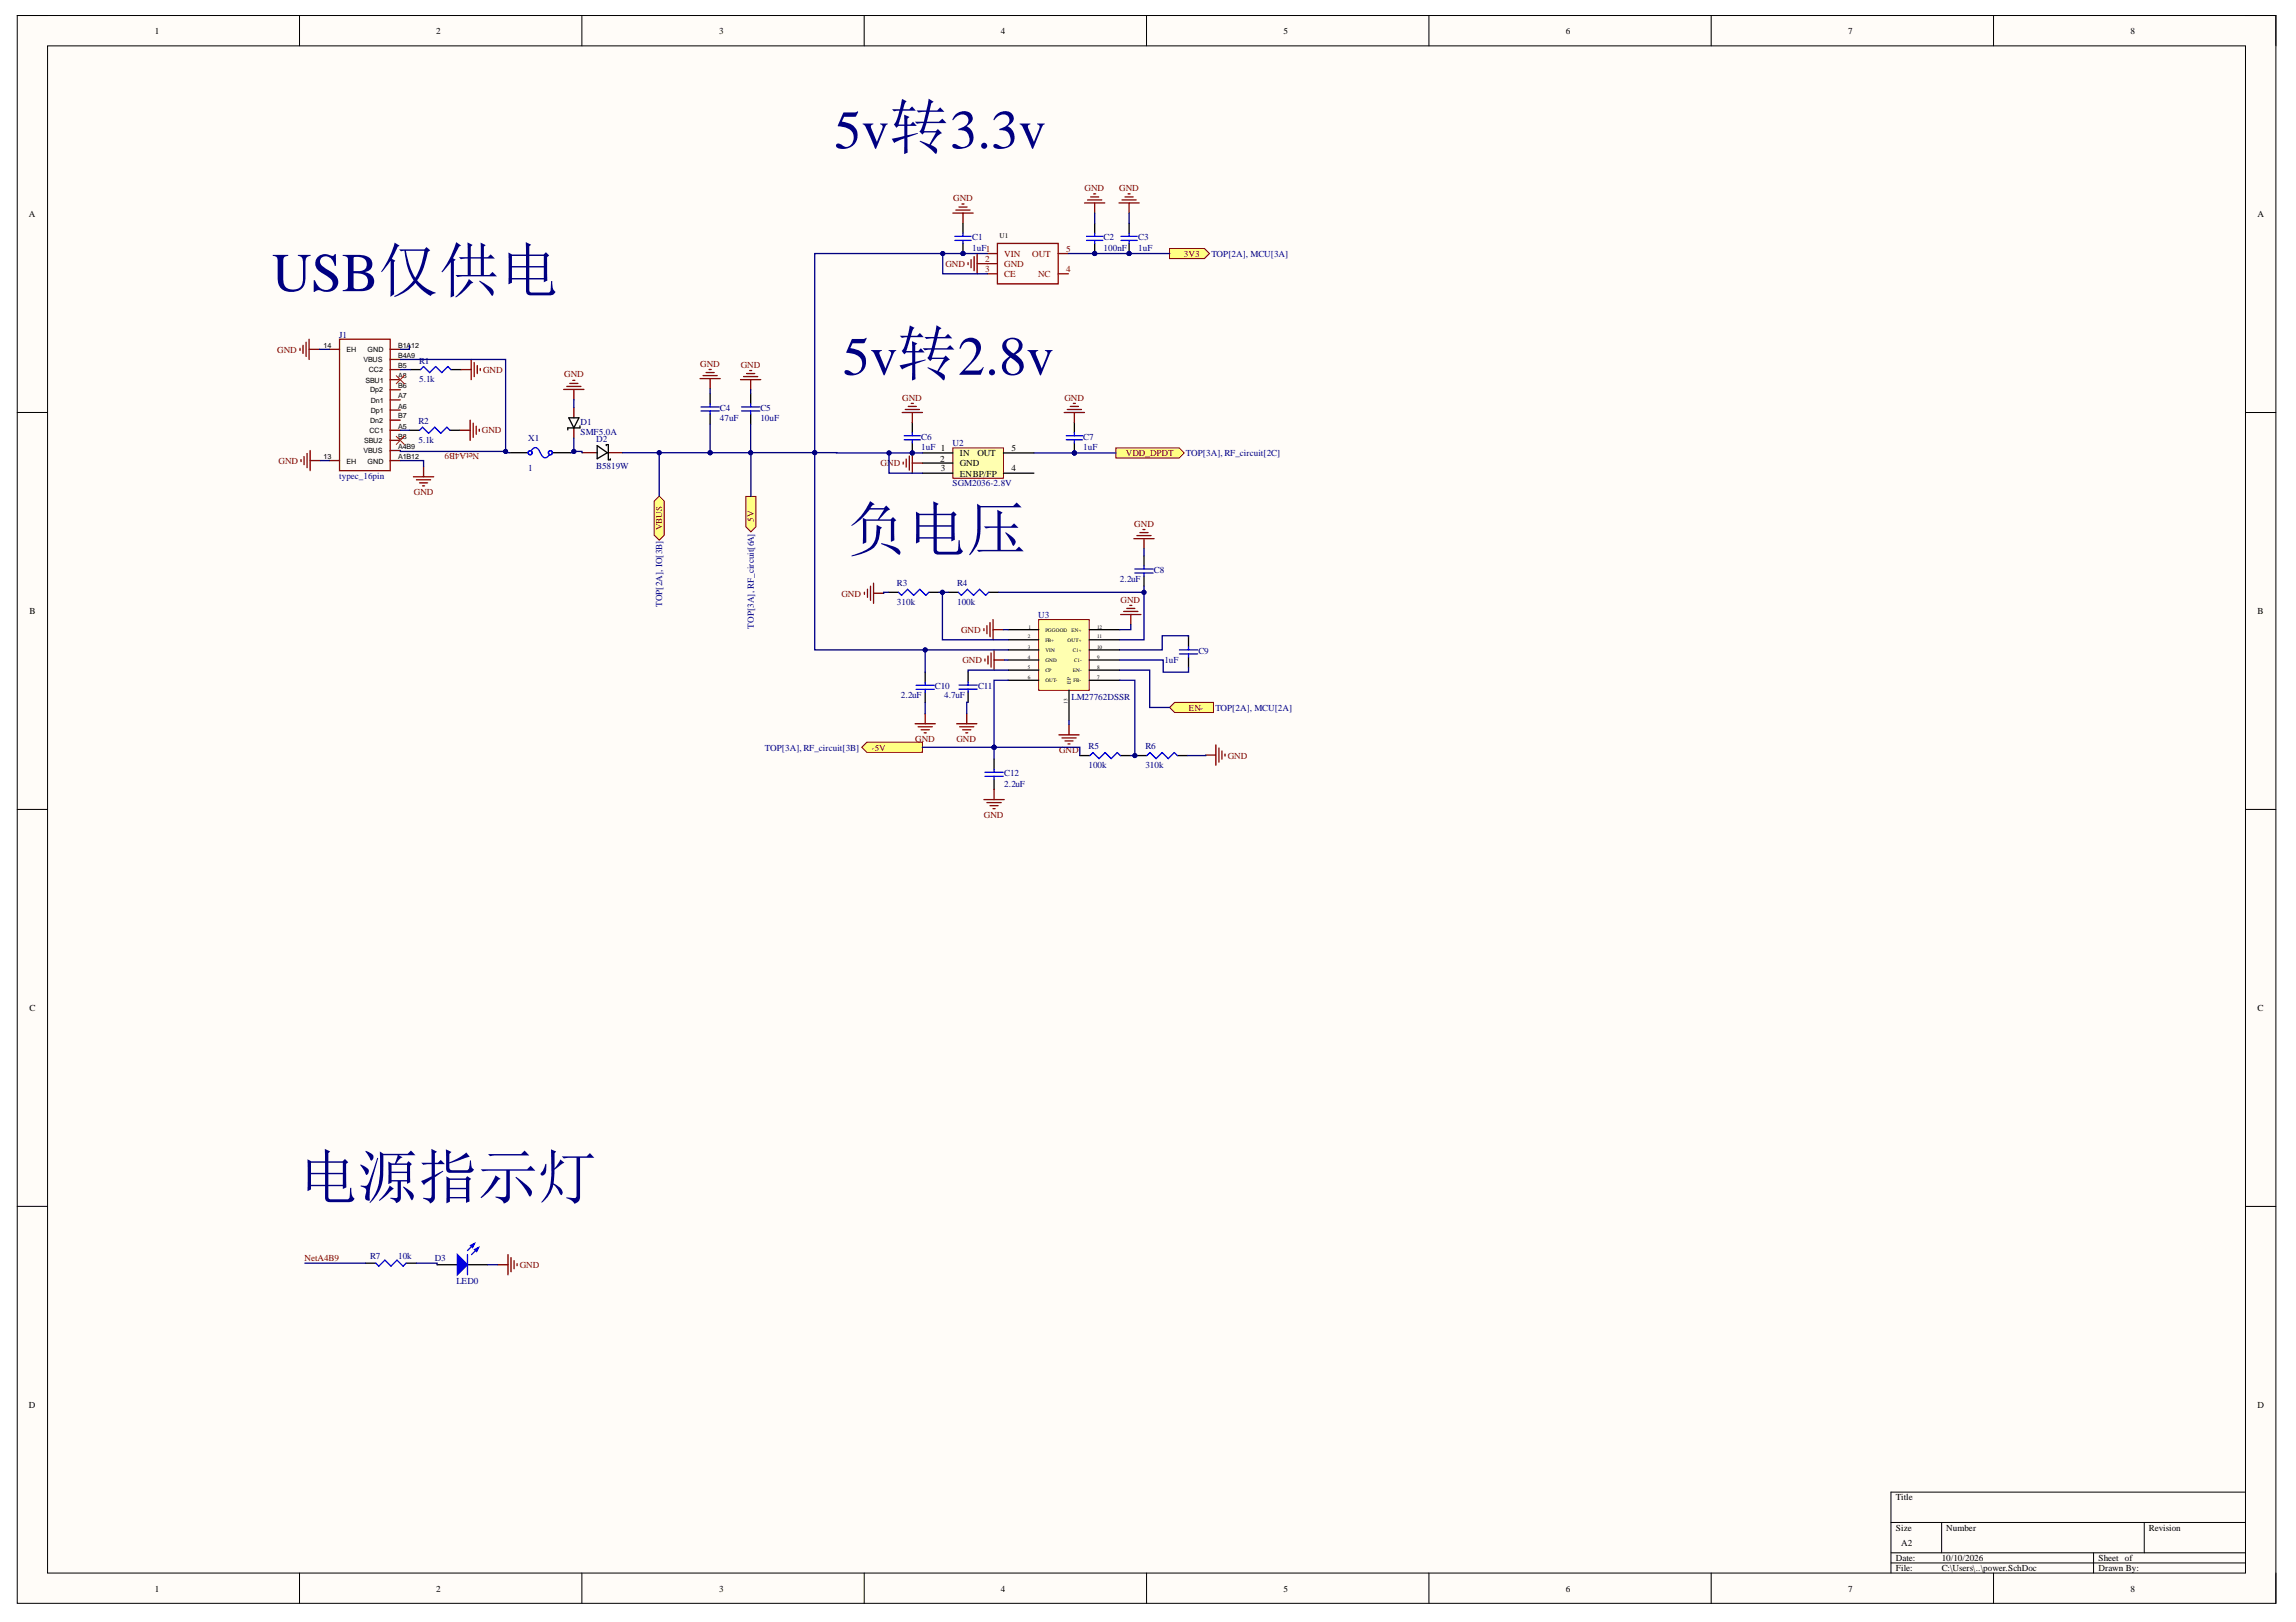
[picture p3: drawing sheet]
<svg xmlns="http://www.w3.org/2000/svg" width="297mm" height="210mm" viewBox="0 0 297 210" stroke-linecap="round" stroke-linejoin="round" font-family="sans-serif">
<defs><g id="words">
<g font-size="7.8" fill="#000080">
<text x="109.5" y="71.2">负电压</text>
<text x="38.6" y="155">电源指示灯</text>
</g>
<g font-size="7.1" fill="#000080">
<text x="107.9" y="19.2">5v转3.3v</text>
<text x="35.2" y="37.7">USB仅供电</text>
<text x="109" y="48.5">5v转2.8v</text>
</g>
<g font-size="1.2">
<text x="20" y="4.4">1</text>
<text x="56.4" y="4.4">2</text>
<text x="93" y="4.4">3</text>
<text x="129.5" y="4.4">4</text>
<text x="166" y="4.4">5</text>
<text x="202.6" y="4.4">6</text>
<text x="239.1" y="4.4">7</text>
<text x="275.6" y="4.4">8</text>
<text x="3.7" y="28.1">A</text>
<text x="292.1" y="28.1">A</text>
<text x="121.6" y="59.7">2</text>
<text x="124.2" y="59.1">IN</text>
<text x="126.4" y="59.1">OUT</text>
<text x="130.8" y="58.4">5</text>
<text x="121.7" y="61">3</text>
<text x="124.2" y="60.3">GND</text>
<text x="124.2" y="61.7">ENBP/FP</text>
<text x="130.8" y="61">4</text>
<text x="3.8" y="79.5">B</text>
<text x="292.1" y="79.5">B</text>
<text x="3.8" y="130.9">C</text>
<text x="292.1" y="130.9">C</text>
<text x="3.7" y="182.2">D</text>
<text x="292.1" y="182.2">D</text>
<text x="245.3" y="194.1">Title</text>
<text x="245.3" y="198.1">Size</text>
<text x="245.3" y="202">Date:</text>
<text x="245.3" y="203.3">File:</text>
<text x="246" y="200.1">A2</text>
<text x="251.2" y="202">10/10/2026</text>
<text x="251.2" y="203.3">C:\Users\..\power.SchDoc</text>
<text x="251.8" y="198.1">Number</text>
<text x="271.5" y="202">Sheet of</text>
<text x="271.5" y="203.3">Drawn By:</text>
<text x="278" y="198.1">Revision</text>
<text x="20" y="206">1</text>
<text x="56.4" y="206">2</text>
<text x="93" y="206">3</text>
<text x="129.5" y="206">4</text>
<text x="166" y="206">5</text>
<text x="202.6" y="206">6</text>
<text x="239.1" y="206">7</text>
<text x="275.6" y="206">8</text>
</g>
<g font-size="1.2" fill="#800000">
<text x="123.3" y="26">GND</text>
<text x="140.3" y="24.8">GND</text>
<text x="144.8" y="24.8">GND</text>
<text x="122.3" y="34.6">GND</text>
<text x="153.2" y="33.2">3V3</text>
<text x="35.9" y="45.6">GND</text>
<text x="90.6" y="47.5">GND</text>
<text x="95.8" y="47.6">GND</text>
<text x="62.5" y="48.2">GND</text>
<text x="73" y="48.8">GND</text>
<text x="116.7" y="51.9">GND</text>
<text x="137.7" y="51.9">GND</text>
<text x="36" y="60">GND</text>
<text x="62" y="58.6" transform="rotate(-180 62 58.6)">NetA4B9</text>
<text x="62.3" y="56.1">GND</text>
<text x="145.6" y="59.1">VDD_DPDT</text>
<text x="53.5" y="64">GND</text>
<text x="113.9" y="60.3">GND</text>
<text x="85.7" y="68.6" transform="rotate(-90 85.7 68.6)">VBUS</text>
<text x="97.5" y="67.5" transform="rotate(-90 97.5 67.5)">5V</text>
<text x="146.7" y="68.2">GND</text>
<text x="108.9" y="77.2">GND</text>
<text x="145" y="78">GND</text>
<text x="124.3" y="81.9">GND</text>
<text x="124.5" y="85.8">GND</text>
<text x="153.8" y="92">EN-</text>
<text x="112.7" y="97.2">-5V</text>
<text x="118.4" y="96.1">GND</text>
<text x="123.7" y="96.1">GND</text>
<text x="137" y="97.5">GND</text>
<text x="158.8" y="98.2">GND</text>
<text x="127.3" y="105.9">GND</text>
<text x="39.4" y="163.2">NetA4B9</text>
<text x="67.2" y="164.1">GND</text>
</g>
<g font-size="1.2" fill="#000080">
<text x="125.8" y="31.1">C1</text>
<text x="125.8" y="32.4">1uF1</text>
<text x="142.8" y="31.1">C2</text>
<text x="142.8" y="32.4">100nF</text>
<text x="147.3" y="31.1">C3</text>
<text x="147.3" y="32.4">1uF</text>
<text x="156.7" y="33.2">TOP[2A], MCU[3A]</text>
<text x="43.9" y="43.7">J1</text>
<text x="54.2" y="47.1">R1</text>
<text x="54.2" y="49.4">5.1k</text>
<text x="93.1" y="53.2">C4</text>
<text x="98.4" y="53.2">C5</text>
<text x="54.1" y="57.3">5.1k</text>
<text x="54.1" y="54.9">R2</text>
<text x="68.3" y="57">X1</text>
<text x="75.1" y="55">D1</text>
<text x="75.1" y="56.4">SMF5.0A</text>
<text x="77.1" y="57.2">D2</text>
<text x="93.1" y="54.5">47uF</text>
<text x="98.4" y="54.5">10uF</text>
<text x="119.2" y="56.9">C6</text>
<text x="119.2" y="58.2">1uF 1</text>
<text x="123.2" y="57.7">U2</text>
<text x="140.2" y="56.9">C7</text>
<text x="140.2" y="58.2">1uF</text>
<text x="153.4" y="59.1">TOP[3A], RF_circuit[2C]</text>
<text x="43.9" y="62">typec_16pin</text>
<text x="68.3" y="61">1</text>
<text x="77.1" y="60.7">B5819W</text>
<text x="123.2" y="62.9">SGM2036-2.8V</text>
<text x="116" y="75.9">R3</text>
<text x="123.8" y="75.9">R4</text>
<text x="144.9" y="75.3">2.2uF</text>
<text x="149.3" y="74.2">C8</text>
<text x="85.7" y="78.6" transform="rotate(-90 85.7 78.6)">TOP[2A], IO[3B]</text>
<text x="97.5" y="81.4" transform="rotate(-90 97.5 81.4)">TOP[3A], RF_circuit[6A]</text>
<text x="116" y="78.2">310k</text>
<text x="123.8" y="78.2">100k</text>
<text x="134.3" y="79.9">U3</text>
<text x="121" y="89.2">C10</text>
<text x="126.5" y="89.2">C11</text>
<text x="150.6" y="85.8">1uF</text>
<text x="155" y="84.7">C9</text>
<text x="116.6" y="90.3">2.2uF</text>
<text x="122.1" y="90.3">4.7uF</text>
<text x="138.6" y="90.6">LM27762DSSR</text>
<text x="157.2" y="92">TOP[2A], MCU[2A]</text>
<text x="99" y="97.2">TOP[3A], RF_circuit[3B]</text>
<text x="129.9" y="100.4">C12</text>
<text x="129.9" y="101.8">2.2uF</text>
<text x="140.8" y="99.4">100k</text>
<text x="140.8" y="97">R5</text>
<text x="148.2" y="99.4">310k</text>
<text x="148.2" y="97">R6</text>
<text x="47.9" y="163">R7</text>
<text x="51.5" y="163">10k</text>
<text x="56.2" y="163.1">D3</text>
<text x="59" y="166.2">LED0</text>
</g>
<g font-size="1.2" fill="#800">
<text x="127.5" y="35.2">3</text>
<text x="127.5" y="33.9">2</text>
<text x="129.9" y="35.8">CE</text>
<text x="129.9" y="34.6">GND</text>
<text x="129.9" y="33.2">VIN</text>
<text x="133.6" y="33.2">OUT</text>
<text x="134.3" y="35.8">NC</text>
<text x="138" y="32.6">5</text>
<text x="138" y="35.2">4</text>
</g>
<g font-size=".9">
<text x="129.3" y="30.8">U1</text>
<text x="41.9" y="45">14</text>
<text x="44.8" y="45.5">EH</text>
<text x="47" y="46.9">VBUS</text>
<text x="47.5" y="45.5">GND</text>
<text x="51.5" y="47.6">B5</text>
<text x="51.5" y="46.3">B4A9</text>
<text x="51.5" y="45">B1A12</text>
<text x="47.3" y="49.5">SBU1</text>
<text x="47.7" y="48.2">CC2</text>
<text x="47.9" y="50.8">Dp2</text>
<text x="48" y="53.4">Dp1</text>
<text x="48" y="52.1">Dn1</text>
<text x="51.5" y="52.9">A6</text>
<text x="51.5" y="51.5">A7</text>
<text x="51.5" y="50.3">B6</text>
<text x="51.5" y="48.9">A8</text>
<text x="41.9" y="59.4">13</text>
<text x="44.8" y="60">EH</text>
<text x="47" y="58.6">VBUS</text>
<text x="47.1" y="57.4">SBU2</text>
<text x="47.5" y="60">GND</text>
<text x="47.8" y="56">CC1</text>
<text x="47.9" y="54.7">Dn2</text>
<text x="51.5" y="59.4">A1B12</text>
<text x="51.5" y="58.1">A4B9</text>
<text x="51.5" y="56.8">B8</text>
<text x="51.5" y="55.5">A5</text>
<text x="51.5" y="54.2">B7</text>
</g>
<g font-size=".7">
<text x="133" y="82.6">2</text>
<text x="133" y="84">3</text>
<text x="133" y="81.4">1</text>
<text x="135.2" y="81.8">PGGOOD</text>
<text x="135.2" y="83">FB+</text>
<text x="138.1" y="83">OUT+</text>
<text x="138.6" y="81.8">EN+</text>
<text x="141.9" y="84">10</text>
<text x="141.9" y="82.6">11</text>
<text x="141.9" y="81.4">12</text>
<text x="133" y="85.2">4</text>
<text x="133" y="86.6">5</text>
<text x="133" y="87.9">6</text>
<text x="135.2" y="84.4">VIN</text>
<text x="135.2" y="85.7">GND</text>
<text x="135.2" y="87">CP</text>
<text x="135.2" y="88.3">OUT-</text>
<text x="138.5" y="88.5" transform="rotate(-90 138.5 88.5)">EP</text>
<text x="138.8" y="87">EN-</text>
<text x="138.8" y="84.4">C1+</text>
<text x="138.9" y="88.3">FB-</text>
<text x="139" y="85.7">C1-</text>
<text x="141.9" y="87.9">7</text>
<text x="141.9" y="86.6">8</text>
<text x="141.9" y="85.2">9</text>
<text x="138.1" y="91.1" transform="rotate(-90 138.1 91.1)">13</text>
</g>
</g></defs>
<path d="M2.2 2h292.2v205.5h-292.2z" fill-rule="evenodd" fill="#fffcf8"/>
<path d="M2.2 2h292.2v205.5h-292.2z" fill="none" stroke="#000" stroke-width=".13"/>
<path d="M6.2 5.9h284.3v197.7h-284.3z" fill-rule="evenodd" fill="#fffcf8"/>
<g fill="none" stroke="#000" stroke-width=".13">
<path d="M2.2 2h4M6.2 5.9h284.3v197.7h-284.3zM38.7 2v3.9M75.3 2v3.9M111.8 2v3.9M148.3 2v3.9M184.9 2v3.9M221.4 2v3.9M257.9 2v3.9M290.5 2h3.9v3.9M2.2 53.4h4M290.5 53.4h3.9"/>
<path d="M2.2 104.7h4M290.5 104.7h3.9M2.2 156.1h4M290.5 156.1h3.9M244.6 197h45.9M251.2 197v4M277.4 197v4M290.5 193.1h-45.9v10.5M38.7 203.6v3.9M75.3 203.6v3.9M111.8 203.6v3.9M148.3 203.6v3.9"/>
<path d="M184.9 203.6v3.9M221.4 203.6v3.9M244.6 201h45.9M244.6 202.3h45.9M257.9 203.6v3.9M270.8 201v2.6M294.4 203.6v3.9"/>
</g>
<path d="M125.2 34v.2M125.6 33.6v1M126 33.2v1.8M126.4 32.8v2.6M126.4 34.1h1.3" fill="none" stroke="#800000" stroke-width=".17"/>
<circle cx="124.6" cy="32.8" r=".26" fill="#000080"/>
<circle cx="124.6" cy="32.8" r=".26" fill="none" stroke="#000080" stroke-width=".13"/>
<path d="M124.6 31.5v1.3" fill="none" stroke="#000" stroke-width=".17"/>
<circle cx="124.6" cy="32.8" r=".26" fill="#000080"/>
<circle cx="124.6" cy="32.8" r=".26" fill="none" stroke="#000080" stroke-width=".13"/>
<path d="M124.6 28.9v1.3" fill="none" stroke="#000" stroke-width=".17"/>
<path d="M123.5 30.6h2.1M123.5 31.1h2.1M124.6 30.2v.4M124.6 31.1v.4" fill="none" stroke="#00f" stroke-width=".17"/>
<path d="M123.3 27.6h2.6M123.7 27.2h1.8M124.1 26.8h1M124.5 26.4h.2M124.6 27.6v1.3" fill="none" stroke="#800000" stroke-width=".17"/>
<circle cx="141.6" cy="32.8" r=".26" fill="#000080"/>
<circle cx="141.6" cy="32.8" r=".26" fill="none" stroke="#000080" stroke-width=".13"/>
<path d="M141.6 31.5v1.3" fill="none" stroke="#000" stroke-width=".17"/>
<circle cx="141.6" cy="32.8" r=".26" fill="#000080"/>
<circle cx="141.6" cy="32.8" r=".26" fill="none" stroke="#000080" stroke-width=".13"/>
<path d="M141.6 28.9v1.3" fill="none" stroke="#000" stroke-width=".17"/>
<path d="M140.6 30.6h2.1M140.6 31.1h2.1M141.6 30.2v.4M141.6 31.1v.4" fill="none" stroke="#00f" stroke-width=".17"/>
<path d="M140.3 26.3h2.6M140.7 25.9h1.8M141.1 25.5h1M141.5 25.1h.3M141.6 26.3v1.3" fill="none" stroke="#800000" stroke-width=".17"/>
<path d="M129 31.5h7.9v5.2h-7.9z" fill="none" stroke="#980000" stroke-width=".17"/>
<path d="M127.7 32.8h1.3M127.7 35.4h1.3M127.7 34.1h1.3M136.9 32.8h1.3M136.9 35.4h1.3" fill="none" stroke="#800" stroke-width=".17"/>
<circle cx="146.1" cy="32.8" r=".26" fill="#000080"/>
<circle cx="146.1" cy="32.8" r=".26" fill="none" stroke="#000080" stroke-width=".13"/>
<path d="M146.1 31.5v1.3" fill="none" stroke="#000" stroke-width=".17"/>
<circle cx="146.1" cy="32.8" r=".26" fill="#000080"/>
<circle cx="146.1" cy="32.8" r=".26" fill="none" stroke="#000080" stroke-width=".13"/>
<path d="M146.1 28.9v1.3" fill="none" stroke="#000" stroke-width=".17"/>
<path d="M145 30.6h2.1M145 31.1h2.1M146.1 30.2v.4M146.1 31.1v.4" fill="none" stroke="#00f" stroke-width=".17"/>
<path d="M144.8 26.3h2.6M145.2 25.9h1.8M145.5 25.5h1.1M145.9 25.1h.3M146.1 26.3v1.3" fill="none" stroke="#800000" stroke-width=".17"/>
<path d="M134.4 80.2h6.5v9.1h-6.5z" fill-rule="evenodd" fill="#ffffb0"/>
<path d="M134.4 80.2h6.5v9.1h-6.5z" fill="none" stroke="#800000" stroke-width=".13"/>
<g fill="none" stroke="#000" stroke-width=".17">
<path d="M114.9 76.7h1.3M120.2 76.7h1.3M122.7 76.7h1.3M127.9 76.7h1.3M148 71.9v1.3M148 74.6v1.3M119.7 87v1.3M119.7 89.6v1.3M125.2 87v1.3M125.2 89.6v1.3M128.6 98.2v1.3M130.4 81.5h4"/>
<path d="M130.4 82.8h4M130.4 84.1h4M130.4 85.4h4M130.4 86.7h4M130.4 88h4M138.3 89.3v4M139.7 97.8h1.3M140.9 81.5h4M140.9 82.8h4M140.9 84.1h4M140.9 85.4h4M140.9 86.7h4"/>
<path d="M140.9 88h4M144.9 97.8h1.3M147.1 97.8h1.3M152.3 97.8h1.3M153.8 82.4v1.3M153.8 85v1.3M128.6 100.9v1.3"/>
</g>
<g fill="none" stroke="#00f" stroke-width=".17">
<path d="M116.2 76.7l.4 .3 .8-.7 .8 .7 .8-.7 .8 .7 .4-.3M124 76.7l.4 .3 .8-.7 .7 .7 .8-.7 .8 .7 .4-.3M146.8 73.6h2.4M146.8 74.2h2.4M148 73.2v.4M148 74.2v.4M118.5 88.7h2.4M118.5 89.2h2.4M119.7 88.3v.4M119.7 89.2v.4M124.1 88.7h2.3M124.1 89.2h2.3"/>
<path d="M125.2 88.3v.4M125.2 89.2v.4M127.4 99.9h2.4M128.6 99.5v.4M141 97.8l.4-.4 .8 .8 .8-.8 .8 .8 .7-.8 .4 .4M148.4 97.8l.4-.4 .8 .8 .7-.8 .8 .8 .8-.8 .4 .4M152.6 84.1h2.3M152.6 84.6h2.3M153.8 83.7v.4M153.8 84.6v.4M127.4 100.5h2.4M128.6 100.5v.4"/>
</g>
<g fill="none" stroke="#800000" stroke-width=".17">
<path d="M111.8 76.6v.3M112.2 76.3v1M112.6 75.9v1.8M113 75.5v2.6M113 76.8h1.3M145 79.5h2.6M145.4 79.1h1.8M145.8 78.7h1M146.2 78.3h.2M146.3 79.5v1.3M146.7 69.7h2.6M147.1 69.3h1.8"/>
<path d="M147.5 68.9h1M147.9 68.5h.2M148 69.7v1.3M118.4 93.7h2.6M118.8 94.1h1.8M119.2 94.4h1M119.6 94.8h.2M119.7 92.4v1.3M123.8 93.7h2.6M124.1 94.1h1.9M124.5 94.4h1.1M124.9 94.8h.3"/>
<path d="M125.1 92.4v1.3M127.3 81.4v.2M127.4 85.3v.2M127.7 81v1M127.8 84.9v1M128.1 80.6v1.8M128.2 84.5v1.8M128.5 80.2v2.6M128.5 81.5h1.3M128.6 84.1v2.6M128.6 85.4h1.3M137 95.1h2.6"/>
<path d="M137.4 95.5h1.8M137.8 95.9h1M138.2 96.3h.2M138.3 93.8v1.3M156 97.7h1.3M157.3 96.4v2.6M157.7 96.8v1.8M158.1 97.2v1M158.5 97.6v.2M127.3 103.5h2.6M127.7 103.9h1.8M128.1 104.3h1"/>
<path d="M128.5 104.7h.2M128.6 102.2v1.3"/>
</g>
<path d="M123.3 58h6.5v3.9h-6.5z" fill-rule="evenodd" fill="#ffffb0"/>
<path d="M123.3 58h6.5v3.9h-6.5z" fill="none" stroke="#800000" stroke-width=".13"/>
<path d="M119.3 58.6h4M119.3 59.9h4M129.8 58.6h4M119.3 61.2h4M129.8 61.2h4" fill="none" stroke="#000" stroke-width=".17"/>
<circle cx="118" cy="58.6" r=".26" fill="#000080"/>
<circle cx="118" cy="58.6" r=".26" fill="none" stroke="#000080" stroke-width=".13"/>
<path d="M118 57.3v1.3" fill="none" stroke="#000" stroke-width=".17"/>
<circle cx="118" cy="58.6" r=".26" fill="#000080"/>
<circle cx="118" cy="58.6" r=".26" fill="none" stroke="#000080" stroke-width=".13"/>
<path d="M118 54.7v1.3" fill="none" stroke="#000" stroke-width=".17"/>
<path d="M117 56.4h2.1M117 56.9h2.1M118 56v.4M118 56.9v.4" fill="none" stroke="#00f" stroke-width=".17"/>
<path d="M116.7 53.4h2.6M117.1 53h1.8M117.5 52.6h1.1M117.9 52.2h.3M118 53.4v1.3" fill="none" stroke="#800000" stroke-width=".17"/>
<circle cx="139" cy="58.6" r=".26" fill="#000080"/>
<circle cx="139" cy="58.6" r=".26" fill="none" stroke="#000080" stroke-width=".13"/>
<path d="M139 57.3v1.3" fill="none" stroke="#000" stroke-width=".17"/>
<circle cx="139" cy="58.6" r=".26" fill="#000080"/>
<circle cx="139" cy="58.6" r=".26" fill="none" stroke="#000080" stroke-width=".13"/>
<g fill="none" stroke="#000" stroke-width=".17">
<path d="M53 55.7h1.3M53.1 47.8h1.3M58.2 55.7h1.3M58.3 47.8h1.3M66 58.6h2.3M71.5 58.6h2.3M73.6 54.1h1.3l-.7 1.3zM75 55.1v.3h-1.5v.2M77.3 57.7l1.3 .9-1.3 .8zM78.4 57.7v-.2h.3v2h.3v-.1M91.9 51v1.3M91.9 53.6v1.3"/>
<path d="M97.1 51v1.3M97.1 53.6v1.3M139 54.7v1.3M47.3 163.5h1.3M52.5 163.5h1.4M56.5 163.7h2.7M60.5 163.7h2.6"/>
</g>
<g fill="none" stroke="#00f" stroke-width=".17">
<path d="M54.3 55.7l.4-.4 .8 .8 .7-.8 .8 .8 .8-.8 .4 .4M54.4 47.8l.4-.4 .8 .8 .8-.8 .8 .8 .7-.8 .4 .4M68.7 58.3a.6 .6 0 0 1 .7-.3 .6 .6 0 0 1 .5 .5l.1 .3a.55 .55 0 0 0 .5 .4 .55 .55 0 0 0 .6-.4M90.7 53.2h2.3M90.7 52.7h2.3M91.9 52.3v.4M91.9 53.2v.4M95.9 53.2h2.4M95.9 52.7h2.4M97.1 52.3v.4M97.1 53.2v.4M137.9 56.4h2.1"/>
<path d="M137.9 56.9h2.1M139 56v.4M139 56.9v.4M48.6 163.5l.4 .4 .8-.8 .8 .8 .8-.8 .7 .8 .4-.4"/>
<circle cx="68.6" cy="58.6" r=".26"/>
<circle cx="71.2" cy="58.6" r=".26"/>
</g>
<g fill="none" stroke="#800000" stroke-width=".17">
<path d="M38.8 45.1v.2M38.9 59.5v.2M39.2 44.7v1M39.3 59.1v1M39.6 44.3v1.8M39.7 58.7v1.8M40 43.9v2.6M40 45.2h1.3M40.1 58.3v2.6M40.1 59.6h1.3M59.5 55.7h1.3M59.6 47.8h1.4"/>
<path d="M60.8 54.4v2.6M61 46.5v2.6M61.2 54.8v1.8M61.3 46.9v1.8M61.6 55.2v1M61.7 47.3v1.1M62 55.5v.3M62.1 47.7v.3M72.9 50.4h2.7M73.3 50h1.9M73.7 49.6h1.1M74.1 49.2h.3"/>
<path d="M74.2 50.4v1.3M90.6 49h2.6M91 48.6h1.8M91.3 48.2h1.1M91.7 47.8h.3M91.9 49v1.3M95.8 49.1h2.6M96.2 48.7h1.8M96.6 48.3h1M97 48h.2M97.1 49.1v1.3M116.8 59.8v.3"/>
<path d="M117.2 59.4v1M117.6 59v1.8M118 58.6v2.6M118 59.9h1.3M137.7 53.4h2.6M138.1 53h1.8M138.5 52.6h1M138.9 52.2h.2M139 53.4v1.3M53.5 61.7h2.6M53.9 62.1h1.8M54.3 62.5h1"/>
<path d="M54.7 62.9h.2M54.8 60.4v1.3"/>
</g>
<g fill="none" stroke="#800" stroke-width=".17">
<path d="M42.6 59.6h1.3M42.6 45.2h1.3M50.5 59.6h1.3M50.5 58.3h1.3M50.5 57h1.3M50.5 55.7h1.3M50.5 54.4h1.3M50.5 53.1h1.3M50.5 51.8h1.3M50.5 50.4h1.3M50.5 49.1h1.3M50.5 47.8h1.3"/>
<path d="M50.5 46.5h1.3M50.5 45.2h1.3M74.2 52.8v1.3M74.2 55.4v1.3M75.3 58.6h2M78.6 58.6h1.9"/>
</g>
<path d="M43.9 43.9h6.6v17h-6.6z" fill="none" stroke="#a00000" stroke-width=".17"/>
<path d="M51.3 56.5l1 1M51.3 48.6l1 1.1M52.3 56.5l-1 1M52.3 48.6l-1 1.1" fill="none" stroke="#f00" stroke-width=".13"/>
<path d="M59.2 162.4l1.3 1.3-1.3 1.3z" fill="#00f"/>
<path d="M59.2 162.4l1.3 1.3-1.3 1.3zM61.4 160.9l-.9 .9M61.9 161.4l-.9 1" fill="none" stroke="#00f" stroke-width=".17"/>
<path d="M61.4 161.7l.5-.3-.2 .6z" fill="#00f"/>
<path d="M61.4 161.7l.5-.3-.2 .6z" fill="none" stroke="#00f" stroke-width=".17"/>
<path d="M60.9 161.2l.5-.3-.3 .5z" fill="#00f"/>
<path d="M60.5 162.4v2.6M60.9 161.2l.5-.3-.3 .5z" fill="none" stroke="#00f" stroke-width=".17"/>
<path d="M64.4 163.7h1.3M65.7 162.4v2.6M66.1 162.7v1.9M66.5 163.1v1.1M66.9 163.5v.3" fill="none" stroke="#800000" stroke-width=".17"/>
<path d="M151.3 32.2h4.5l.7 .6-.7 .7h-4.5z" fill-rule="evenodd" fill="#ffff80"/>
<path d="M151.3 32.2h4.5l.7 .6-.7 .7h-4.5z" fill="none" stroke="#800000" stroke-width=".13"/>
<path d="M144.4 58h8.1l.7 .6-.7 .7h-8.1z" fill-rule="evenodd" fill="#ffff80"/>
<path d="M144.4 58h8.1l.7 .6-.7 .7h-8.1z" fill="none" stroke="#800000" stroke-width=".13"/>
<path d="M111.5 96.7l.6-.6h7.2v1.3h-7.2z" fill-rule="evenodd" fill="#ffff80"/>
<path d="M111.5 96.7l.6-.6h7.2v1.3h-7.2z" fill="none" stroke="#800000" stroke-width=".13"/>
<path d="M96.5 64.2h1.3v4l-.7 .6-.6-.6z" fill-rule="evenodd" fill="#ffff80"/>
<path d="M96.5 64.2h1.3v4l-.7 .6-.6-.6z" fill="none" stroke="#800000" stroke-width=".13"/>
<path d="M84.6 64.9l.7-.7 .6 .7v4.4l-.6 .6-.7-.6z" fill-rule="evenodd" fill="#ffff80"/>
<path d="M84.6 64.9l.7-.7 .6 .7v4.4l-.6 .6-.7-.6z" fill="none" stroke="#800000" stroke-width=".13"/>
<path d="M151.3 91.6l.7-.7h5v1.3h-5z" fill-rule="evenodd" fill="#ffff80"/>
<path d="M151.3 91.6l.7-.7h5v1.3h-5z" fill="none" stroke="#800000" stroke-width=".13"/>
<path d="M127.7 32.8h-5.7v2.6h5.7" fill="none" stroke="#000080" stroke-width=".17"/>
<circle cx="124.6" cy="32.8" r=".26" fill="#000080"/>
<circle cx="124.6" cy="32.8" r=".26" fill="none" stroke="#000080" stroke-width=".13"/>
<circle cx="122" cy="32.8" r=".26" fill="#000080"/>
<circle cx="122" cy="32.8" r=".26" fill="none" stroke="#000080" stroke-width=".13"/>
<path d="M138.2 32.8h3.4" fill="none" stroke="#000080" stroke-width=".17"/>
<circle cx="141.6" cy="32.8" r=".26" fill="#000080"/>
<circle cx="141.6" cy="32.8" r=".26" fill="none" stroke="#000080" stroke-width=".13"/>
<path d="M141.6 32.8h9.7M141.6 27.6v1.3M146.1 27.6v1.3" fill="none" stroke="#000080" stroke-width=".17"/>
<circle cx="141.6" cy="32.8" r=".26" fill="#000080"/>
<circle cx="141.6" cy="32.8" r=".26" fill="none" stroke="#000080" stroke-width=".13"/>
<circle cx="146.1" cy="32.8" r=".26" fill="#000080"/>
<circle cx="146.1" cy="32.8" r=".26" fill="none" stroke="#000080" stroke-width=".13"/>
<path d="M125.2 90.9h-.1v1.5M129.8 81.5h.6M130.4 86.7h-5.2v.3M130.4 84.1h-10.7v2.9M138.3 93.3v.5M144.9 85.4h5.6v1.6h3.3v-.7M153.8 82.4v-.1h-3.4v1.8h-5.5M156 97.7l-2.4 .1" fill="none" stroke="#000080" stroke-width=".17"/>
<circle cx="119.7" cy="84.1" r=".26" fill="#000080"/>
<circle cx="119.7" cy="84.1" r=".26" fill="none" stroke="#000080" stroke-width=".13"/>
<path d="M133.8 58.6h5.2M114.9 76.7h-.6v.1M148 71v.9M119.7 90.9v1.5M129.9 85.4h.5M146.3 80.8v.7h-1.4" fill="none" stroke="#000080" stroke-width=".17"/>
<circle cx="139" cy="58.6" r=".26" fill="#000080"/>
<circle cx="139" cy="58.6" r=".26" fill="none" stroke="#000080" stroke-width=".13"/>
<path d="M115 58.6h4.3" fill="none" stroke="#000080" stroke-width=".17"/>
<circle cx="118" cy="58.6" r=".26" fill="#000080"/>
<circle cx="118" cy="58.6" r=".26" fill="none" stroke="#000080" stroke-width=".13"/>
<circle cx="115" cy="58.6" r=".26" fill="#000080"/>
<circle cx="115" cy="58.6" r=".26" fill="none" stroke="#000080" stroke-width=".13"/>
<path d="M139 58.6h5.4" fill="none" stroke="#000080" stroke-width=".17"/>
<circle cx="139" cy="58.6" r=".26" fill="#000080"/>
<circle cx="139" cy="58.6" r=".26" fill="none" stroke="#000080" stroke-width=".13"/>
<path d="M146.2 97.8h.9" fill="none" stroke="#000080" stroke-width=".17"/>
<circle cx="146.8" cy="97.8" r=".26" fill="#000080"/>
<circle cx="146.8" cy="97.8" r=".26" fill="none" stroke="#000080" stroke-width=".13"/>
<path d="M144.9 88h1.9v9.8" fill="none" stroke="#000080" stroke-width=".17"/>
<circle cx="146.8" cy="97.8" r=".26" fill="#000080"/>
<circle cx="146.8" cy="97.8" r=".26" fill="none" stroke="#000080" stroke-width=".13"/>
<path d="M129.2 76.7h18.8" fill="none" stroke="#000080" stroke-width=".17"/>
<circle cx="148" cy="76.7" r=".26" fill="#000080"/>
<circle cx="148" cy="76.7" r=".26" fill="none" stroke="#000080" stroke-width=".13"/>
<path d="M148 75.9v6.9h-3.1" fill="none" stroke="#000080" stroke-width=".17"/>
<circle cx="148" cy="76.7" r=".26" fill="#000080"/>
<circle cx="148" cy="76.7" r=".26" fill="none" stroke="#000080" stroke-width=".13"/>
<path d="M121.5 76.7h1.2" fill="none" stroke="#000080" stroke-width=".17"/>
<circle cx="121.9" cy="76.7" r=".26" fill="#000080"/>
<circle cx="121.9" cy="76.7" r=".26" fill="none" stroke="#000080" stroke-width=".13"/>
<path d="M121.9 76.7v6.1h8.5" fill="none" stroke="#000080" stroke-width=".17"/>
<circle cx="121.9" cy="76.7" r=".26" fill="#000080"/>
<circle cx="121.9" cy="76.7" r=".26" fill="none" stroke="#000080" stroke-width=".13"/>
<path d="M41.3 45.2h1.3M41.4 59.6h1.2M51.8 59.6h3v.8M51.8 58.3v.1h13.6v.2h.6M51.8 55.7h1.2M51.8 47.8h1.3M53 44.7v.5h-1.2M74.2 51.7v1.1M91.9 50.3v.7M97.1 50.4v.6" fill="none" stroke="#000080" stroke-width=".17"/>
<circle cx="65.4" cy="58.4" r=".26" fill="#000080"/>
<circle cx="65.4" cy="58.4" r=".26" fill="none" stroke="#000080" stroke-width=".13"/>
<path d="M51.8 46.5h13.6v11.9" fill="none" stroke="#000080" stroke-width=".17"/>
<circle cx="65.4" cy="58.4" r=".26" fill="#000080"/>
<circle cx="65.4" cy="58.4" r=".26" fill="none" stroke="#000080" stroke-width=".13"/>
<path d="M74.2 58.4v.2h-.4" fill="none" stroke="#000080" stroke-width=".17"/>
<circle cx="74.2" cy="58.4" r=".26" fill="#000080"/>
<circle cx="74.2" cy="58.4" r=".26" fill="none" stroke="#000080" stroke-width=".13"/>
<path d="M91.9 54.9v3.7" fill="none" stroke="#000080" stroke-width=".17"/>
<circle cx="91.9" cy="58.6" r=".26" fill="#000080"/>
<circle cx="91.9" cy="58.6" r=".26" fill="none" stroke="#000080" stroke-width=".13"/>
<path d="M74.2 56.7v1.7h1.1v.2" fill="none" stroke="#000080" stroke-width=".17"/>
<circle cx="74.2" cy="58.4" r=".26" fill="#000080"/>
<circle cx="74.2" cy="58.4" r=".26" fill="none" stroke="#000080" stroke-width=".13"/>
<path d="M119.3 96.7h9.3M39.4 163.5h7.9M53.9 163.5h2.6v.2M63.1 163.7h1.3" fill="none" stroke="#000080" stroke-width=".17"/>
<circle cx="128.6" cy="96.7" r=".26" fill="#000080"/>
<circle cx="128.6" cy="96.7" r=".26" fill="none" stroke="#000080" stroke-width=".13"/>
<path d="M130.4 88h-1.8v8.7" fill="none" stroke="#000080" stroke-width=".17"/>
<circle cx="128.6" cy="96.7" r=".26" fill="#000080"/>
<circle cx="128.6" cy="96.7" r=".26" fill="none" stroke="#000080" stroke-width=".13"/>
<path d="M128.6 96.7v1.5" fill="none" stroke="#000080" stroke-width=".17"/>
<circle cx="128.6" cy="96.7" r=".26" fill="#000080"/>
<circle cx="128.6" cy="96.7" r=".26" fill="none" stroke="#000080" stroke-width=".13"/>
<path d="M128.6 96.7h11.1v1.1" fill="none" stroke="#000080" stroke-width=".17"/>
<circle cx="128.6" cy="96.7" r=".26" fill="#000080"/>
<circle cx="128.6" cy="96.7" r=".26" fill="none" stroke="#000080" stroke-width=".13"/>
<path d="M80.5 58.6h11.4" fill="none" stroke="#000080" stroke-width=".17"/>
<circle cx="91.9" cy="58.6" r=".26" fill="#000080"/>
<circle cx="91.9" cy="58.6" r=".26" fill="none" stroke="#000080" stroke-width=".13"/>
<circle cx="85.3" cy="58.6" r=".26" fill="#000080"/>
<circle cx="85.3" cy="58.6" r=".26" fill="none" stroke="#000080" stroke-width=".13"/>
<path d="M85.3 58.6v5.6" fill="none" stroke="#000080" stroke-width=".17"/>
<circle cx="85.3" cy="58.6" r=".26" fill="#000080"/>
<circle cx="85.3" cy="58.6" r=".26" fill="none" stroke="#000080" stroke-width=".13"/>
<path d="M97.1 54.9v3.7h-5.2M144.9 86.7h3.8v4.9h2.6" fill="none" stroke="#000080" stroke-width=".17"/>
<circle cx="97.1" cy="58.6" r=".26" fill="#000080"/>
<circle cx="97.1" cy="58.6" r=".26" fill="none" stroke="#000080" stroke-width=".13"/>
<circle cx="91.9" cy="58.6" r=".26" fill="#000080"/>
<circle cx="91.9" cy="58.6" r=".26" fill="none" stroke="#000080" stroke-width=".13"/>
<path d="M97.1 58.6v5.6" fill="none" stroke="#000080" stroke-width=".17"/>
<circle cx="97.1" cy="58.6" r=".26" fill="#000080"/>
<circle cx="97.1" cy="58.6" r=".26" fill="none" stroke="#000080" stroke-width=".13"/>
<path d="M97.1 58.6h17.9v2.6h4.3" fill="none" stroke="#000080" stroke-width=".17"/>
<circle cx="105.4" cy="58.6" r=".26" fill="#000080"/>
<circle cx="105.4" cy="58.6" r=".26" fill="none" stroke="#000080" stroke-width=".13"/>
<circle cx="115" cy="58.6" r=".26" fill="#000080"/>
<circle cx="115" cy="58.6" r=".26" fill="none" stroke="#000080" stroke-width=".13"/>
<path d="M122 32.8h-16.6v25.8" fill="none" stroke="#000080" stroke-width=".17"/>
<circle cx="105.4" cy="58.6" r=".26" fill="#000080"/>
<circle cx="105.4" cy="58.6" r=".26" fill="none" stroke="#000080" stroke-width=".13"/>
<circle cx="122" cy="32.8" r=".26" fill="#000080"/>
<circle cx="122" cy="32.8" r=".26" fill="none" stroke="#000080" stroke-width=".13"/>
<path d="M105.4 58.6v25.5h14.3" fill="none" stroke="#000080" stroke-width=".17"/>
<circle cx="105.4" cy="58.6" r=".26" fill="#000080"/>
<circle cx="105.4" cy="58.6" r=".26" fill="none" stroke="#000080" stroke-width=".13"/>
<circle cx="119.7" cy="84.1" r=".26" fill="#000080"/>
<circle cx="119.7" cy="84.1" r=".26" fill="none" stroke="#000080" stroke-width=".13"/>
<use href="#words"/>
</svg>
